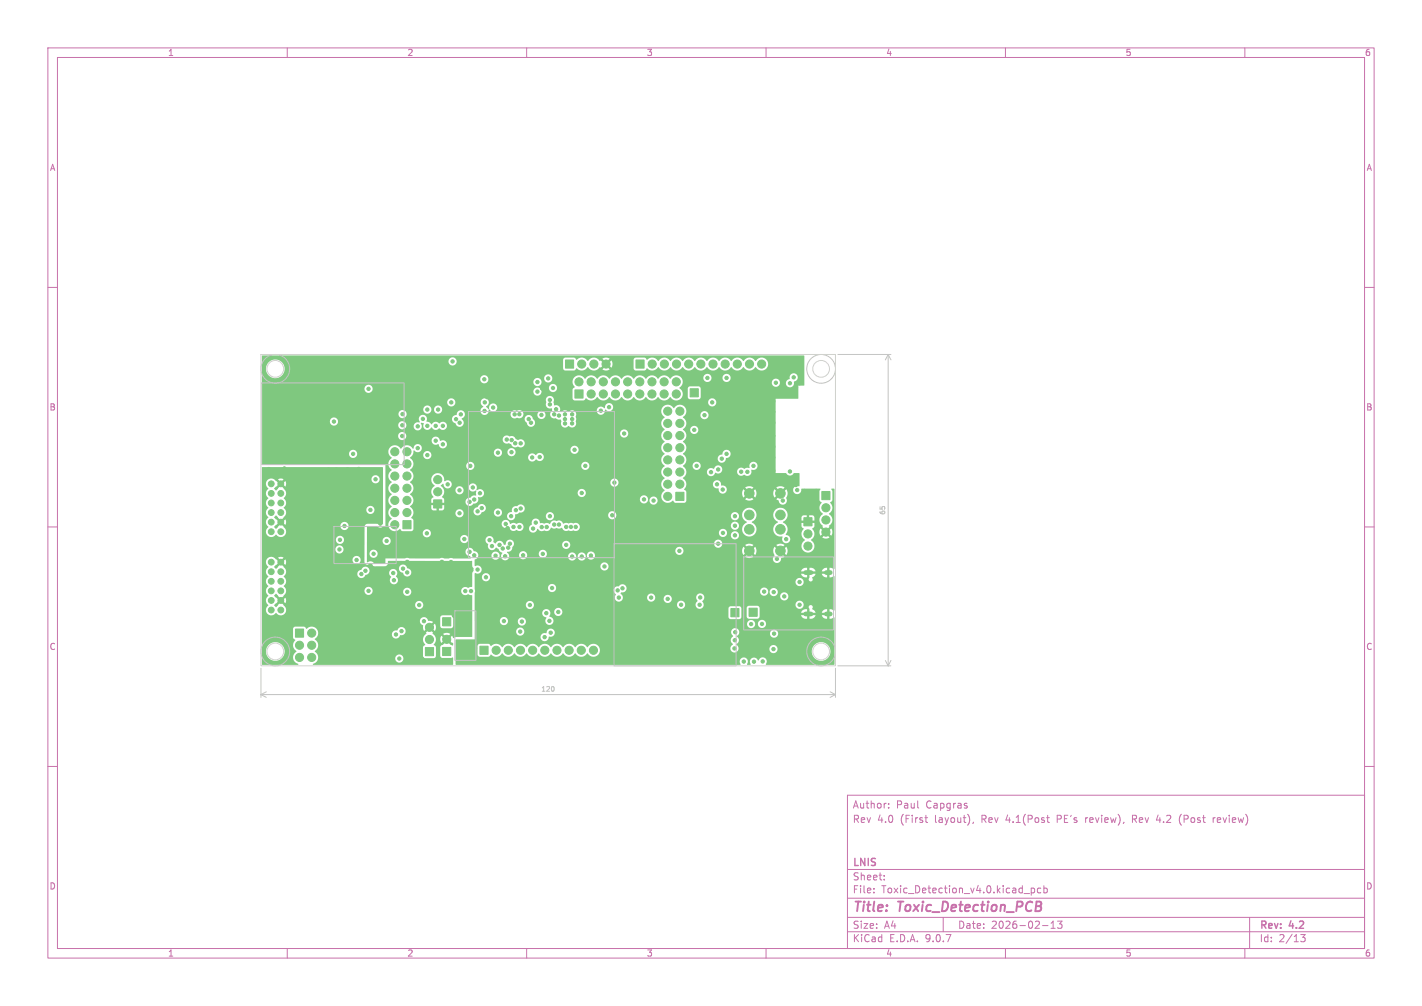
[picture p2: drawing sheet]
<svg xmlns="http://www.w3.org/2000/svg" width="297mm" height="210mm" viewBox="0 0 297 210" stroke-linecap="round" stroke-linejoin="round" font-family="sans-serif">
<defs><g id="words">
<g font-size="2.8" fill="#c872ab">
<text x="178" y="190.9">Title:</text>
<text x="187.7" y="190.9">Toxic_Detection_PCB</text>
</g>
<g font-size="2.1" fill="#c872ab">
<text x="178" y="172">Rev</text>
<text x="178" y="169">Author:</text>
<text x="183.2" y="172">4.0</text>
<text x="187.2" y="169">Paul</text>
<text x="188.1" y="172">(First</text>
<text x="193.4" y="169">Capgras</text>
<text x="195.4" y="172">layout),</text>
<text x="205.2" y="172">Rev</text>
<text x="210.5" y="172">4.1(Post</text>
<text x="221.3" y="172">PE's</text>
<text x="227.3" y="172">review),</text>
<text x="237.3" y="172">Rev</text>
<text x="242.5" y="172">4.2</text>
<text x="247.4" y="172">(Post</text>
<text x="254.6" y="172">review)</text>
<text x="178" y="184">Sheet:</text>
<text x="178" y="181.2">LNIS</text>
<text x="178" y="186.7">File:</text>
<text x="184.1" y="186.7">Toxic_Detection_v4.0.kicad_pcb</text>
<text x="178" y="196.9">KiCad</text>
<text x="178" y="194.1">Size:</text>
<text x="184.7" y="194.1">A4</text>
<text x="185.7" y="196.9">E.D.A.</text>
<text x="193.3" y="196.9">9.0.7</text>
<text x="200" y="194.1">Date:</text>
<text x="207" y="194.1">2026-02-13</text>
<text x="263" y="194.3">Rev:</text>
<text x="263" y="196.9">Id:</text>
<text x="267.1" y="196.9">2/13</text>
<text x="269.4" y="194.3">4.2</text>
</g>
<g font-size="1.8" fill="#c872ab">
<text x="35" y="11.9">1</text>
<text x="85" y="11.9">2</text>
<text x="135" y="11.9">3</text>
<text x="185" y="11.9">4</text>
<text x="235" y="11.9">5</text>
<text x="285" y="11.9">6</text>
<text x="10.3" y="35.9">A</text>
<text x="285.4" y="35.9">A</text>
<text x="10.3" y="85.9">B</text>
<text x="285.3" y="85.9">B</text>
<text x="10.3" y="135.9">C</text>
<text x="285.3" y="135.9">C</text>
<text x="10.3" y="185.9">D</text>
<text x="285.3" y="185.9">D</text>
<text x="35" y="199.9">1</text>
<text x="85" y="199.9">2</text>
<text x="135" y="199.9">3</text>
<text x="185" y="199.9">4</text>
<text x="235" y="199.9">5</text>
<text x="285" y="199.9">6</text>
</g>
<g font-size="1.4" fill="#c2c2c2">
<text x="185.1" y="107.6" transform="rotate(-90 185.1 107.6)">65</text>
<text x="112.9" y="144.6">120</text>
</g>
</g></defs>
<g fill="none" stroke="#c872ab" stroke-width=".21">
<path d="M10 10h277v190h-277zM12 12h273v186h-273zM60 10v2M110 10v2M160 10v2M210 10v2M260 10v2M10 60h2M285 60h2M10 110h2M285 110h2M10 160h2"/>
<path d="M177 166h108v32h-108zM185.6 168.6v.1M185.6 167.8v.1M193.2 170.7h.5M193.5 171.6l.2 .1M202 168.3v.3M203.3 171.6l-.1 .3M218.6 170.7h.6M218.9 171.6l.3 .1M226.7 170.7v1M226.8 170.8l-.1 .2M236.5 171h.6"/>
<path d="M237.1 170.2h-.6v1.5M241.9 170.1l-.4 1.1h1M246.7 170a1.72 1.72 0 0 0 0 2.3M253.4 170.7v1M253.8 170.7l-.4 .3M285 160h2M60 198v2M110 198v2M160 198v2M177 194.5h108M177 191.5h108M177 187.5h108"/>
<path d="M177 181.5h108M182.5 186.3v.1M182.5 185.5v.1M184.7 183.6v.1M184.7 182.8v.1M197 191.5v3M210 198v2M213.9 186.5h1.1M215.4 185.4v1.5M215.4 185.5l.4-.1 .3 .3-.1 .6h-.6M217.4 185.5l-.4-.1-.3 .3 .1 .6h.6M217.7 193.2h1.2"/>
<path d="M218 185.5l.5-.1 .2 .3-.1 .6h-.6M218 184.9v1.5M219.5 193.8h.9M219.5 192.7l.5-.4v1.5M220.9 192.3h.9l-.5 .6 .4 .1v.7l-.2 .1-.6-.1M260 198v2M261 191.5v6.5M271.7 195.1h.9l-.5 .6 .4 .1v.7l-.2 .1-.6-.1"/>
</g>
<g fill="#7fc87f" stroke="#7fc87f" stroke-width=".21">
<path d="M167.9 108.1h1.7v1.7h-1.7z"/>
<path d="M84.2 108.7h1.6v1.7h-1.6z"/>
<path d="M88.9 135.2h1.6v1.7h-1.6z"/>
<path d="M92.4 135.2h1.7v1.7h-1.7z"/>
<path d="M118.1 75.2h1.7v1.7h-1.7z"/>
<path d="M92.4 129h1.7v1.7h-1.7z"/>
<path d="M171.7 102.6h1.6v1.7h-1.6z"/>
<path d="M141.2 102.8h1.6v1.7h-1.6z"/>
<path d="M152.6 127.1h1.7v1.7h-1.7z"/>
<path d="M100.2 134.9h1.7v1.7h-1.7z"/>
<path d="M120.1 81.4h1.7v1.7h-1.7z"/>
<path d="M90.6 104.4h1.7v1.7h-1.7z"/>
<path d="M144.1 81.2h1.8v1.7h-1.8z"/>
<path d="M61.7 131.3h1.7v1.7h-1.7z"/>
<path d="M156.4 127h1.8v1.7h-1.8z"/>
<path d="M132.8 75.2h1.7v1.7h-1.7z"/>
<circle cx="168.8" cy="111.5" r=".85"/>
<circle cx="168.8" cy="114" r=".85"/>
<circle cx="82.5" cy="109.5" r=".85"/>
<circle cx="85" cy="107" r=".85"/>
<circle cx="82.5" cy="107" r=".85"/>
<circle cx="85" cy="104.5" r=".85"/>
<circle cx="82.5" cy="104.5" r=".85"/>
<circle cx="85" cy="101.9" r=".85"/>
<circle cx="82.5" cy="101.9" r=".85"/>
<circle cx="85" cy="99.4" r=".85"/>
<circle cx="82.5" cy="99.4" r=".85"/>
<circle cx="85" cy="96.8" r=".85"/>
<circle cx="82.5" cy="96.8" r=".85"/>
<circle cx="85" cy="94.3" r=".85"/>
<circle cx="82.5" cy="94.3" r=".85"/>
<circle cx="89.7" cy="133.5" r=".85"/>
<circle cx="89.7" cy="131" r=".85"/>
<circle cx="93.3" cy="133.5" r=".85"/>
<circle cx="121.5" cy="76" r=".85"/>
<circle cx="124" cy="76" r=".85"/>
<circle cx="126.6" cy="76" r=".85"/>
<circle cx="156.5" cy="103" r="1"/>
<circle cx="163" cy="103" r="1"/>
<circle cx="156.5" cy="107.5" r="1"/>
<circle cx="163" cy="107.5" r="1"/>
<circle cx="172.5" cy="106" r=".85"/>
<circle cx="172.5" cy="108.5" r=".85"/>
<circle cx="172.5" cy="111.1" r=".85"/>
<circle cx="139.5" cy="103.6" r=".85"/>
<circle cx="142" cy="101.1" r=".85"/>
<circle cx="139.5" cy="101.1" r=".85"/>
<circle cx="142" cy="98.5" r=".85"/>
<circle cx="139.5" cy="98.5" r=".85"/>
<circle cx="142" cy="96" r=".85"/>
<circle cx="139.5" cy="96" r=".85"/>
<circle cx="142" cy="93.5" r=".85"/>
<circle cx="139.5" cy="93.5" r=".85"/>
<circle cx="142" cy="90.9" r=".85"/>
<circle cx="139.5" cy="90.9" r=".85"/>
<circle cx="142" cy="88.4" r=".85"/>
<circle cx="139.5" cy="88.4" r=".85"/>
<circle cx="142" cy="85.8" r=".85"/>
<circle cx="139.5" cy="85.8" r=".85"/>
<circle cx="58.7" cy="117.3" r=".61"/>
<circle cx="58.7" cy="119.3" r=".61"/>
<circle cx="58.7" cy="121.3" r=".61"/>
<circle cx="58.7" cy="123.3" r=".61"/>
<circle cx="58.7" cy="125.3" r=".61"/>
<circle cx="58.7" cy="127.3" r=".61"/>
<circle cx="56.6" cy="117.3" r=".61"/>
<circle cx="56.6" cy="119.3" r=".61"/>
<circle cx="56.6" cy="121.3" r=".61"/>
<circle cx="56.6" cy="123.3" r=".61"/>
<circle cx="56.6" cy="125.3" r=".61"/>
<circle cx="56.6" cy="127.3" r=".61"/>
<circle cx="103.6" cy="135.7" r=".85"/>
<circle cx="106.2" cy="135.7" r=".85"/>
<circle cx="108.7" cy="135.7" r=".85"/>
<circle cx="111.3" cy="135.7" r=".85"/>
<circle cx="113.8" cy="135.7" r=".85"/>
<circle cx="116.3" cy="135.7" r=".85"/>
<circle cx="118.9" cy="135.7" r=".85"/>
<circle cx="121.4" cy="135.7" r=".85"/>
<circle cx="124" cy="135.7" r=".85"/>
<circle cx="120.9" cy="79.7" r=".85"/>
<circle cx="123.5" cy="82.2" r=".85"/>
<circle cx="123.5" cy="79.7" r=".85"/>
<circle cx="126" cy="82.2" r=".85"/>
<circle cx="126" cy="79.7" r=".85"/>
<circle cx="128.5" cy="82.2" r=".85"/>
<circle cx="128.5" cy="79.7" r=".85"/>
<circle cx="131.1" cy="82.2" r=".85"/>
<circle cx="131.1" cy="79.7" r=".85"/>
<circle cx="133.6" cy="82.2" r=".85"/>
<circle cx="133.6" cy="79.7" r=".85"/>
<circle cx="136.2" cy="82.2" r=".85"/>
<circle cx="136.2" cy="79.7" r=".85"/>
<circle cx="138.7" cy="82.2" r=".85"/>
<circle cx="138.7" cy="79.7" r=".85"/>
<circle cx="141.2" cy="82.2" r=".85"/>
<circle cx="141.2" cy="79.7" r=".85"/>
<circle cx="58.6" cy="101" r=".61"/>
<circle cx="58.6" cy="103" r=".61"/>
<circle cx="58.6" cy="105" r=".61"/>
<circle cx="58.7" cy="107" r=".61"/>
<circle cx="58.7" cy="109" r=".61"/>
<circle cx="58.7" cy="111" r=".61"/>
<circle cx="56.6" cy="101" r=".61"/>
<circle cx="56.6" cy="103" r=".61"/>
<circle cx="56.6" cy="105" r=".61"/>
<circle cx="56.6" cy="107" r=".61"/>
<circle cx="56.6" cy="109" r=".61"/>
<circle cx="56.6" cy="111" r=".61"/>
<circle cx="91.4" cy="102.7" r=".85"/>
<circle cx="91.4" cy="100.1" r=".85"/>
<circle cx="163" cy="115" r="1"/>
<circle cx="156.5" cy="115" r="1"/>
<circle cx="163" cy="110.5" r="1"/>
<circle cx="156.5" cy="110.5" r="1"/>
<circle cx="65.1" cy="132.2" r=".85"/>
<circle cx="62.6" cy="134.7" r=".85"/>
<circle cx="65.1" cy="134.7" r=".85"/>
<circle cx="62.6" cy="137.2" r=".85"/>
<circle cx="65.1" cy="137.2" r=".85"/>
<circle cx="136.2" cy="76" r=".85"/>
<circle cx="138.8" cy="76" r=".85"/>
<circle cx="141.3" cy="76" r=".85"/>
<circle cx="143.8" cy="76" r=".85"/>
<circle cx="146.4" cy="76" r=".85"/>
<circle cx="148.9" cy="76" r=".85"/>
<circle cx="151.5" cy="76" r=".85"/>
<circle cx="154" cy="76" r=".85"/>
<circle cx="156.5" cy="76" r=".85"/>
<circle cx="159.1" cy="76" r=".85"/>
<circle cx="77.8" cy="104.5" r=".35"/>
<circle cx="135.5" cy="116.8" r=".35"/>
<circle cx="125.5" cy="111.9" r=".35"/>
<circle cx="130.2" cy="113.9" r=".35"/>
<circle cx="70.9" cy="114.7" r=".35"/>
<circle cx="79.1" cy="125.9" r=".35"/>
<circle cx="82.1" cy="119.6" r=".35"/>
<circle cx="81.1" cy="122.2" r=".35"/>
<circle cx="98.4" cy="123.4" r=".35"/>
<circle cx="88.5" cy="129.7" r=".35"/>
<circle cx="84.7" cy="127.6" r=".35"/>
<circle cx="89.8" cy="127.9" r=".35"/>
<circle cx="83.4" cy="137.5" r=".35"/>
<circle cx="88.1" cy="137.5" r=".35"/>
<circle cx="108.4" cy="120.4" r=".35"/>
<circle cx="113.5" cy="120.5" r=".35"/>
<circle cx="113.4" cy="115.6" r=".35"/>
<circle cx="109.3" cy="115.9" r=".35"/>
<circle cx="105.4" cy="120.5" r=".35"/>
<circle cx="105.5" cy="116.1" r=".35"/>
<circle cx="101.7" cy="123.1" r=".35"/>
<circle cx="99.2" cy="135.3" r=".35"/>
<circle cx="97" cy="112.5" r=".35"/>
<circle cx="142.2" cy="126.2" r=".35"/>
<circle cx="146.1" cy="126.2" r=".35"/>
<circle cx="164.5" cy="75.3" r=".35"/>
<circle cx="160" cy="112" r=".35"/>
<circle cx="99.5" cy="79.7" r=".35"/>
<circle cx="167" cy="75.4" r=".35"/>
<circle cx="67.3" cy="83.5" r=".35"/>
<circle cx="101.4" cy="125.6" r=".35"/>
<circle cx="79.3" cy="94.8" r=".35"/>
<circle cx="109.8" cy="110.3" r=".35"/>
<circle cx="152" cy="133.3" r=".35"/>
<circle cx="162.5" cy="134.2" r=".35"/>
<circle cx="163.3" cy="122.5" r=".35"/>
<circle cx="161.5" cy="86" r=".35"/>
<circle cx="121.5" cy="131" r=".35"/>
<circle cx="145.5" cy="122.2" r=".35"/>
<circle cx="161.5" cy="95.5" r=".35"/>
<circle cx="118.2" cy="98.8" r=".35"/>
<circle cx="112.6" cy="113.2" r=".35"/>
<circle cx="170.5" cy="102.5" r=".35"/>
<circle cx="150.7" cy="137.5" r=".35"/>
<circle cx="122" cy="104.8" r=".35"/>
<circle cx="122.5" cy="101" r=".35"/>
<circle cx="110.6" cy="128.4" r=".35"/>
<circle cx="114.5" cy="104.8" r=".35"/>
<circle cx="148.6" cy="137.4" r=".35"/>
<circle cx="108.2" cy="113.6" r=".35"/>
<circle cx="106" cy="110.2" r=".35"/>
<circle cx="88.9" cy="75.5" r=".35"/>
<circle cx="145.2" cy="91.5" r=".35"/>
<circle cx="85.7" cy="81.3" r=".35"/>
<circle cx="146.2" cy="115.1" r=".35"/>
<circle cx="133.2" cy="92.5" r=".35"/>
<circle cx="167" cy="80" r=".35"/>
<circle cx="57" cy="88.7" r=".35"/>
<circle cx="105.7" cy="84" r=".35"/>
<circle cx="56.5" cy="93.5" r=".35"/>
<circle cx="137.5" cy="121.2" r=".35"/>
<circle cx="166.3" cy="101.2" r=".35"/>
<circle cx="166" cy="115" r=".35"/>
<circle cx="120.5" cy="113.8" r=".35"/>
<circle cx="104" cy="108.8" r=".35"/>
<circle cx="103.8" cy="104.8" r=".35"/>
<circle cx="131.4" cy="109.7" r=".35"/>
<circle cx="153.5" cy="88.3" r=".35"/>
<circle cx="109.3" cy="127.6" r=".35"/>
<circle cx="89" cy="108.8" r=".35"/>
<circle cx="163" cy="130" r=".35"/>
<circle cx="108.9" cy="83" r=".35"/>
<circle cx="127.2" cy="122" r=".35"/>
<circle cx="148" cy="102.5" r=".35"/>
<circle cx="138.5" cy="126" r=".35"/>
<circle cx="145.2" cy="94.3" r=".35"/>
<circle cx="102.2" cy="111.2" r=".35"/>
<circle cx="102.5" cy="132" r=".35"/>
<circle cx="83.7" cy="78.5" r=".35"/>
<circle cx="120.8" cy="92" r=".35"/>
<circle cx="128.5" cy="135.5" r=".35"/>
<circle cx="123.5" cy="120.7" r=".35"/>
<circle cx="92.8" cy="75.5" r=".35"/>
<circle cx="132.7" cy="94.3" r=".35"/>
<circle cx="63.5" cy="75.7" r=".35"/>
<circle cx="101.7" cy="82.9" r=".35"/>
<circle cx="168.3" cy="130.2" r=".35"/>
<circle cx="153.5" cy="97" r=".35"/>
<circle cx="142" cy="129.2" r=".35"/>
<circle cx="114.5" cy="98.8" r=".35"/>
<circle cx="122" cy="108" r=".35"/>
<circle cx="161.5" cy="83.7" r=".35"/>
<circle cx="156" cy="88" r=".35"/>
<circle cx="59.5" cy="96.2" r=".35"/>
<circle cx="160" cy="85" r=".35"/>
<circle cx="133.2" cy="121" r=".35"/>
<circle cx="160" cy="106" r=".35"/>
<circle cx="167.5" cy="136.8" r=".35"/>
<circle cx="173" cy="117.2" r=".35"/>
<circle cx="118.2" cy="96.3" r=".35"/>
<circle cx="134" cy="111.5" r=".35"/>
<circle cx="160.9" cy="89.5" r=".35"/>
<circle cx="83.7" cy="75.7" r=".35"/>
<circle cx="153.5" cy="85.3" r=".35"/>
<circle cx="153.5" cy="91.8" r=".35"/>
<circle cx="124.5" cy="122" r=".35"/>
<circle cx="110" cy="101.5" r=".35"/>
<circle cx="68.5" cy="96.3" r=".35"/>
<circle cx="131" cy="132.2" r=".35"/>
<circle cx="130" cy="76" r=".35"/>
<circle cx="65.3" cy="96.3" r=".35"/>
<circle cx="114.5" cy="101.5" r=".35"/>
<circle cx="115" cy="76.3" r=".35"/>
<circle cx="120.5" cy="114.8" r=".35"/>
<circle cx="168" cy="102.5" r=".35"/>
<circle cx="65.5" cy="88.5" r=".35"/>
<circle cx="171.3" cy="124.8" r=".35"/>
<circle cx="126.5" cy="131.1" r=".35"/>
<circle cx="165.7" cy="128.8" r=".35"/>
<circle cx="70" cy="82.7" r=".35"/>
<circle cx="110" cy="96.3" r=".35"/>
<circle cx="122.2" cy="93.9" r=".35"/>
<circle cx="102" cy="90.5" r=".35"/>
<circle cx="61" cy="88.5" r=".35"/>
<circle cx="171.3" cy="122" r=".35"/>
<circle cx="118.2" cy="104.8" r=".35"/>
<circle cx="110" cy="104.8" r=".35"/>
<circle cx="72.7" cy="96.3" r=".35"/>
<circle cx="161.5" cy="88.3" r=".35"/>
<circle cx="160" cy="102.8" r=".35"/>
<circle cx="85.1" cy="113.1" r=".35"/>
<circle cx="113.5" cy="88.5" r=".35"/>
<circle cx="165.5" cy="105" r=".35"/>
<circle cx="160" cy="97.3" r=".35"/>
<circle cx="113.8" cy="92" r=".35"/>
<circle cx="161.5" cy="98.3" r=".35"/>
<circle cx="156" cy="90.9" r=".35"/>
<circle cx="137.2" cy="134.1" r=".35"/>
<circle cx="159.9" cy="87.1" r=".35"/>
<circle cx="103.4" cy="120.5" r=".35"/>
<circle cx="156" cy="89.5" r=".35"/>
<circle cx="63.5" cy="78.5" r=".35"/>
<circle cx="134" cy="91" r=".35"/>
<circle cx="160" cy="109" r=".35"/>
<circle cx="161.5" cy="91" r=".35"/>
<circle cx="169.7" cy="132.2" r=".35"/>
<circle cx="144.8" cy="131.4" r=".35"/>
<circle cx="109.2" cy="124.8" r=".35"/>
<circle cx="93.8" cy="96.9" r=".35"/>
<circle cx="91.5" cy="75.5" r=".35"/>
<circle cx="121.4" cy="120.6" r=".35"/>
<circle cx="145.2" cy="102.5" r=".35"/>
<circle cx="167.6" cy="135" r=".35"/>
<circle cx="97.5" cy="77.5" r=".35"/>
<circle cx="173" cy="130.5" r=".35"/>
<circle cx="77.7" cy="82.3" r=".35"/>
<circle cx="138.5" cy="129.2" r=".35"/>
<circle cx="119" cy="131" r=".35"/>
<circle cx="161.9" cy="75.3" r=".35"/>
<circle cx="118.2" cy="101.5" r=".35"/>
<circle cx="77.3" cy="95" r=".35"/>
<circle cx="117.5" cy="118.4" r=".35"/>
<circle cx="57" cy="83.5" r=".35"/>
<circle cx="152.2" cy="116.5" r=".35"/>
<circle cx="111.2" cy="120.3" r=".35"/>
<circle cx="116.8" cy="82.8" r=".35"/>
<circle cx="152.5" cy="120.2" r=".35"/>
<circle cx="97.5" cy="81.7" r=".35"/>
<circle cx="132.5" cy="100.4" r=".35"/>
<circle cx="69.7" cy="85.7" r=".35"/>
<circle cx="145.9" cy="130.1" r=".35"/>
<circle cx="93.7" cy="109.1" r=".35"/>
<circle cx="123.2" cy="125.3" r=".35"/>
<circle cx="139.8" cy="111.5" r=".35"/>
<circle cx="144.8" cy="127.3" r=".35"/>
<circle cx="161.5" cy="93.3" r=".35"/>
<circle cx="94.7" cy="103.6" r=".35"/>
<circle cx="162.5" cy="136.6" r=".35"/>
<circle cx="119.4" cy="120.5" r=".35"/>
<circle cx="93.5" cy="106" r=".35"/>
<circle cx="164.5" cy="130" r=".35"/>
<circle cx="166.2" cy="80.8" r=".35"/>
<circle cx="142" cy="122.2" r=".35"/>
<circle cx="63.4" cy="93" r=".35"/>
<circle cx="89.2" cy="114" r=".35"/>
<circle cx="164.4" cy="134.2" r=".35"/>
<circle cx="111.6" cy="122.6" r=".35"/>
<circle cx="109.8" cy="75.3" r=".35"/>
<circle cx="88.2" cy="105.5" r=".35"/>
<circle cx="103.8" cy="101.5" r=".35"/>
<circle cx="165.7" cy="108.2" r=".35"/>
<circle cx="105.2" cy="132" r=".35"/>
<circle cx="160" cy="93.3" r=".35"/>
<circle cx="159.9" cy="91.9" r=".35"/>
<circle cx="111.2" cy="75.5" r=".35"/>
<circle cx="110" cy="98.8" r=".35"/>
<circle cx="139.7" cy="108.2" r=".35"/>
<circle cx="77.1" cy="84.1" r=".35"/>
<circle cx="114.5" cy="96.3" r=".35"/>
<circle cx="134" cy="108.2" r=".35"/>
<circle cx="103.8" cy="96.8" r=".35"/>
<circle cx="103.8" cy="98.5" r=".35"/>
<circle cx="61" cy="83.5" r=".35"/>
<circle cx="96" cy="90" r=".35"/>
<circle cx="135.9" cy="130.1" r=".35"/>
<circle cx="118.5" cy="92" r=".35"/>
<circle cx="122.9" cy="127.6" r=".35"/>
<circle cx="143.9" cy="111.2" r=".35"/>
<circle cx="104.5" cy="76.1" r=".35"/>
<circle cx="110.2" cy="92.3" r=".35"/>
<circle cx="80.7" cy="82.3" r=".35"/>
<circle cx="135.9" cy="128.1" r=".35"/>
<circle cx="113.2" cy="81.1" r=".35"/>
<circle cx="134.2" cy="135.2" r=".35"/>
<circle cx="85.7" cy="78.3" r=".35"/>
<circle cx="124.2" cy="114.8" r=".35"/>
<circle cx="131.5" cy="119.2" r=".35"/>
<circle cx="97.8" cy="91" r=".35"/>
<circle cx="80.7" cy="112.9" r=".35"/>
<circle cx="96" cy="102.4" r=".35"/>
<circle cx="164.2" cy="112.5" r=".35"/>
<circle cx="153.5" cy="133.6" r=".35"/>
<circle cx="78" cy="115.6" r=".35"/>
<circle cx="161.7" cy="132.3" r=".35"/>
<circle cx="129.2" cy="124.8" r=".35"/>
<circle cx="157.5" cy="138.1" r=".35"/>
<circle cx="103" cy="85.1" r=".35"/>
<circle cx="69.7" cy="88" r=".35"/>
<circle cx="141.9" cy="115" r=".35"/>
<circle cx="165.8" cy="78.8" r=".35"/>
<circle cx="159.2" cy="130.2" r=".35"/>
<circle cx="127.9" cy="107.6" r=".35"/>
<circle cx="105.2" cy="129.6" r=".35"/>
<circle cx="123.4" cy="116" r=".35"/>
<circle cx="77" cy="81.2" r=".35"/>
<circle cx="89.1" cy="111.3" r=".35"/>
<circle cx="73.7" cy="94.8" r=".35"/>
<circle cx="159.3" cy="138.1" r=".35"/>
<circle cx="121.5" cy="116.2" r=".35"/>
<circle cx="101.1" cy="79.2" r=".35"/>
<circle cx="84" cy="91" r=".35"/>
<circle cx="155.3" cy="138.1" r=".35"/>
<circle cx="153.4" cy="135.4" r=".35"/>
<circle cx="136" cy="124.8" r=".35"/>
<circle cx="84" cy="88.8" r=".35"/>
<circle cx="153.6" cy="132" r=".35"/>
<circle cx="110.7" cy="126.3" r=".35"/>
<circle cx="156.9" cy="130.3" r=".35"/>
<circle cx="113.1" cy="86.6" r=".35"/>
<circle cx="119.5" cy="116.2" r=".35"/>
<circle cx="165" cy="80" r=".35"/>
<circle cx="84.1" cy="86.4" r=".35"/>
<circle cx="109" cy="129.8" r=".35"/>
<circle cx="116.2" cy="85.4" r=".35"/>
<circle cx="161.6" cy="135.5" r=".35"/>
<circle cx="88.3" cy="87.4" r=".35"/>
<circle cx="98.2" cy="97.3" r=".35"/>
<circle cx="128.3" cy="100.8" r=".35"/>
<circle cx="94.5" cy="75.4" r=".35"/>
<circle cx="103.5" cy="116" r=".35"/>
<circle cx="130.4" cy="90.5" r=".35"/>
<circle cx="139.5" cy="125" r=".35"/>
<circle cx="146.2" cy="124.7" r=".35"/>
<circle cx="162" cy="79.9" r=".35"/>
<circle cx="68.5" cy="120.9" r=".35"/>
<circle cx="75.6" cy="102.7" r=".35"/>
<circle cx="74.9" cy="97.9" r=".35"/>
<circle cx="74.8" cy="123.2" r=".35"/>
<circle cx="68.6" cy="115" r=".35"/>
<circle cx="68.7" cy="127.3" r=".35"/>
<circle cx="68.7" cy="118.8" r=".35"/>
<circle cx="63.9" cy="113" r=".35"/>
<circle cx="74.6" cy="121.5" r=".35"/>
<circle cx="76.3" cy="131.3" r=".35"/>
<circle cx="78.2" cy="135.4" r=".35"/>
<circle cx="77.2" cy="120.6" r=".35"/>
<circle cx="81.6" cy="137.6" r=".35"/>
<circle cx="66.6" cy="104.3" r=".35"/>
<circle cx="92.3" cy="117.3" r=".35"/>
<circle cx="68.7" cy="125" r=".35"/>
<circle cx="75" cy="109.2" r=".35"/>
<circle cx="66.6" cy="108.5" r=".35"/>
<circle cx="78.4" cy="129.8" r=".35"/>
<circle cx="71" cy="111.1" r=".35"/>
<circle cx="77.4" cy="118" r=".35"/>
<circle cx="68.5" cy="102.4" r=".35"/>
<circle cx="71.7" cy="115.8" r=".35"/>
<circle cx="70.3" cy="98" r=".35"/>
<circle cx="72.6" cy="98" r=".35"/>
<circle cx="79.4" cy="109.3" r=".35"/>
<circle cx="81.9" cy="128.9" r=".35"/>
<circle cx="68.6" cy="123.1" r=".35"/>
<circle cx="68.6" cy="105.9" r=".35"/>
<circle cx="59.4" cy="97.8" r=".35"/>
<circle cx="56.1" cy="97.9" r=".35"/>
<circle cx="68.7" cy="116.8" r=".35"/>
<circle cx="78.3" cy="133.7" r=".35"/>
<circle cx="92.6" cy="122.9" r=".35"/>
<circle cx="56.5" cy="113.8" r=".35"/>
<circle cx="98.1" cy="121.5" r=".35"/>
<circle cx="85.1" cy="121.3" r=".35"/>
<circle cx="70.2" cy="101" r=".35"/>
<circle cx="68.6" cy="98" r=".35"/>
<circle cx="76.1" cy="100.1" r=".35"/>
<circle cx="78.4" cy="137.3" r=".35"/>
<circle cx="59.5" cy="113" r=".35"/>
<circle cx="76" cy="98.5" r=".35"/>
<circle cx="94.2" cy="117.3" r=".35"/>
<circle cx="76.3" cy="127.1" r=".35"/>
<circle cx="85.1" cy="117.3" r=".35"/>
<circle cx="94.4" cy="126.5" r=".35"/>
<circle cx="66.6" cy="110.6" r=".35"/>
<circle cx="68.6" cy="100.1" r=".35"/>
<circle cx="94.8" cy="128.5" r=".35"/>
<circle cx="111.3" cy="110.3" r=".35"/>
<circle cx="111.1" cy="95.5" r=".35"/>
<circle cx="105.8" cy="91.8" r=".35"/>
<circle cx="105.6" cy="109.4" r=".35"/>
<circle cx="106.9" cy="91.9" r=".35"/>
<circle cx="106.8" cy="94.4" r=".35"/>
<circle cx="106.8" cy="107.8" r=".35"/>
<circle cx="126.2" cy="118.2" r=".35"/>
<circle cx="78.4" cy="100.1" r=".35"/>
<circle cx="77.4" cy="106.5" r=".35"/>
<circle cx="74.5" cy="116.9" r=".35"/>
<circle cx="71.9" cy="109.8" r=".35"/>
<circle cx="77" cy="123.4" r=".35"/>
<circle cx="85.1" cy="119.5" r=".35"/>
<circle cx="85.1" cy="123.5" r=".35"/>
<circle cx="162.3" cy="116.7" r=".35"/>
<circle cx="166.5" cy="102.3" r=".35"/>
<circle cx="107.8" cy="106.5" r=".35"/>
<circle cx="161.6" cy="123.6" r=".35"/>
<circle cx="129" cy="123.2" r=".35"/>
<circle cx="107.6" cy="92.5" r=".35"/>
<circle cx="163.8" cy="124.5" r=".35"/>
<circle cx="167" cy="126.2" r=".35"/>
<circle cx="167" cy="121.5" r=".35"/>
<circle cx="108.8" cy="92.5" r=".35"/>
<circle cx="159.6" cy="123.5" r=".35"/>
<circle cx="130" cy="122.8" r=".35"/>
<circle cx="108.8" cy="106.2" r=".35"/>
<circle cx="102.2" cy="112.8" r=".35"/>
<circle cx="104" cy="94.5" r=".35"/>
<circle cx="151" cy="111.2" r=".35"/>
<circle cx="150.9" cy="102.2" r=".35"/>
<circle cx="154.8" cy="98.5" r=".35"/>
<circle cx="153.5" cy="111.8" r=".35"/>
<circle cx="148.7" cy="84" r=".35"/>
<circle cx="107.5" cy="86.5" r=".35"/>
<circle cx="96.2" cy="86.5" r=".35"/>
<circle cx="134.5" cy="104.2" r=".35"/>
<circle cx="148.5" cy="98.6" r=".35"/>
<circle cx="150.7" cy="95.8" r=".35"/>
<circle cx="147.7" cy="78.9" r=".35"/>
<circle cx="153.5" cy="109.8" r=".35"/>
<circle cx="156.1" cy="98.5" r=".35"/>
<circle cx="150" cy="98" r=".35"/>
<circle cx="136.5" cy="104.5" r=".35"/>
<circle cx="94.2" cy="84" r=".35"/>
<circle cx="101.2" cy="84" r=".35"/>
<circle cx="147.1" cy="86.7" r=".35"/>
<circle cx="120" cy="93.9" r=".35"/>
<circle cx="151.7" cy="94.8" r=".35"/>
<circle cx="151.7" cy="78.9" r=".35"/>
<circle cx="157.4" cy="97.3" r=".35"/>
<circle cx="153.5" cy="107.8" r=".35"/>
<circle cx="165" cy="98.4" r=".35"/>
<circle cx="163.5" cy="104.5" r=".35"/>
<circle cx="122.2" cy="97.3" r=".35"/>
<circle cx="145.5" cy="97.3" r=".35"/>
<circle cx="149.7" cy="101.1" r=".35"/>
<circle cx="150" cy="113.5" r=".35"/>
<circle cx="145" cy="89.8" r=".35"/>
<circle cx="121.5" cy="102.9" r=".35"/>
<circle cx="120.2" cy="110" r=".35"/>
<circle cx="107.2" cy="110" r=".35"/>
<circle cx="108.6" cy="131.9" r=".35"/>
<circle cx="87.2" cy="93.6" r=".35"/>
<circle cx="87.2" cy="89" r=".35"/>
<circle cx="92.5" cy="88.9" r=".35"/>
<circle cx="92.5" cy="92.8" r=".35"/>
<circle cx="108.5" cy="86.5" r=".35"/>
<circle cx="111.9" cy="109.1" r=".35"/>
<circle cx="102.8" cy="114" r=".35"/>
<circle cx="97.2" cy="123.4" r=".35"/>
<circle cx="96" cy="107.1" r=".35"/>
<circle cx="112.2" cy="81.7" r=".35"/>
<circle cx="115.8" cy="86.5" r=".35"/>
<circle cx="127.2" cy="85" r=".35"/>
<circle cx="115" cy="132.1" r=".35"/>
<circle cx="115.8" cy="109.5" r=".35"/>
<circle cx="115.3" cy="122.8" r=".35"/>
<circle cx="114.9" cy="107.8" r=".35"/>
<circle cx="114.8" cy="129.6" r=".35"/>
<circle cx="114.2" cy="110" r=".35"/>
<circle cx="106.1" cy="114.3" r=".35"/>
<circle cx="89.2" cy="95" r=".35"/>
<circle cx="89.2" cy="88.9" r=".35"/>
<circle cx="110.9" cy="88.3" r=".35"/>
<circle cx="96" cy="88.3" r=".35"/>
<circle cx="104.3" cy="113.8" r=".35"/>
<circle cx="113.8" cy="133" r=".35"/>
<circle cx="112.7" cy="95.4" r=".35"/>
<circle cx="98.8" cy="101.8" r=".35"/>
<circle cx="118" cy="87.5" r=".35"/>
<circle cx="119.5" cy="87.5" r=".35"/>
<circle cx="95.2" cy="87.5" r=".35"/>
<circle cx="110.4" cy="87.5" r=".35"/>
<circle cx="115.5" cy="81" r=".35"/>
<circle cx="100.6" cy="106.1" r=".35"/>
<circle cx="113.1" cy="110" r=".35"/>
<circle cx="114.1" cy="128" r=".35"/>
<circle cx="114.8" cy="84.4" r=".35"/>
<circle cx="101.5" cy="120.5" r=".35"/>
<circle cx="104" cy="107" r=".35"/>
<circle cx="105" cy="114.5" r=".35"/>
<circle cx="108.5" cy="110" r=".35"/>
<circle cx="119.2" cy="110" r=".35"/>
<circle cx="99.8" cy="106.7" r=".35"/>
<circle cx="99.8" cy="118.9" r=".35"/>
<circle cx="112.2" cy="79.7" r=".35"/>
<circle cx="118.2" cy="110" r=".35"/>
<circle cx="106.5" cy="113.5" r=".35"/>
<circle cx="119.5" cy="86.5" r=".35"/>
<circle cx="118" cy="86.5" r=".35"/>
<circle cx="100.2" cy="103" r=".35"/>
<circle cx="89.2" cy="85.5" r=".35"/>
<circle cx="118" cy="88.4" r=".35"/>
<circle cx="119.5" cy="88.4" r=".35"/>
<circle cx="118.2" cy="113.8" r=".35"/>
<circle cx="114.5" cy="79" r=".35"/>
<circle cx="116.8" cy="86.7" r=".35"/>
<circle cx="125.5" cy="85.7" r=".35"/>
<circle cx="98.1" cy="115.2" r=".35"/>
<circle cx="98.1" cy="104.8" r=".35"/>
<circle cx="114.8" cy="83.5" r=".35"/>
<circle cx="91" cy="88.9" r=".35"/>
<circle cx="91" cy="92" r=".35"/>
<circle cx="99.1" cy="115.9" r=".35"/>
<circle cx="99.1" cy="104.3" r=".35"/>
<circle cx="116.8" cy="109.5" r=".35"/>
<circle cx="116.6" cy="127.8" r=".35"/>
<circle cx="101.2" cy="85.8" r=".35"/>
<circle cx="91.5" cy="85.5" r=".35"/>
<circle cx="93.5" cy="101.1" r=".35"/>
<circle cx="76.3" cy="119.2" r=".35"/>
<circle cx="83.9" cy="131.8" r=".35"/>
<circle cx="71" cy="112.7" r=".35"/>
<circle cx="75.5" cy="119.8" r=".35"/>
<circle cx="82.7" cy="132.5" r=".35"/>
<circle cx="84.2" cy="118.7" r=".35"/>
<circle cx="82.3" cy="121.1" r=".35"/>
<circle cx="87.5" cy="126.3" r=".35"/>
</g>
<path d="M168.3 119.5h1.1M172.6 119.5h.8M168.3 128.2h1.1M172.6 128.2h.8" fill="none" stroke="#7fc87f" stroke-width="1"/>
<g fill="#7fc87f">
<path d="M57.6 126l.7-.6 .3 .3-.7 .8a.32 .32 0 0 1-.5 .1 .32 .32 0 0 1 .1-.5z"/>
<path d="M57.3 124.3l.4-.3 .9 1-.3 .3-1-.8z"/>
<path d="M57.6 118l.7-.6 .3 .3-.7 .8a.32 .32 0 0 1-.5 .1 .32 .32 0 0 1 .1-.5z"/>
<path d="M57.6 109.6l.7-.6 .3 .4-.7 .8a.32 .32 0 0 1-.5 0 .32 .32 0 0 1 .1-.5z"/>
<path d="M57.3 107.9l.4-.3 .9 1-.3 .4-1-.9z"/>
<path d="M57.6 101.6l.7-.6 .3 .4-.7 .8a.32 .32 0 0 1-.5 0 .32 .32 0 0 1 .1-.5z"/>
<path d="M54.7 97.6l25.2-.1 .1 11.8-.5 .3-.8-.3-2 .1-.5 .2-.1 7.7a.67 .67 0 0 0 .5 .6 .67 .67 0 0 0 .6-.2h.4l.5 .5h2.3l.5-.3 .2-.8h3.5l.4-.1 .5 .1h6.3l.5-.1 .5 .1 1.4-.1 .5 .1h3.8l.2 1.1a.92 .92 0 0 1-.1 1.4v2.8a2.32 2.32 0 0 1-1.7 .2 .89 .89 0 0 0-.4 1.3 .89 .89 0 0 0 1.3 .2l.8 .2v8.6l-3.3 .1-.6 .2-.3-.5-.6 .6-.4-.3 .6-.7a1.34 1.34 0 0 0-1.5 0l.7 .7-.4 .3-.7-.5a1.34 1.34 0 0 0 .1 1.4l.6-.6 .4 .3-1.2 1.1v2.1l.4 .3 2.2-.2v1.6h-29.2v-.2l.2-.1a1.35 1.35 0 0 0 .8-1.1h16.1v.2a.85 .85 0 0 0 1.4 .6 .85 .85 0 0 0 0-1.5 .85 .85 0 0 0-1.4 .7l-16-.1a1.7 1.7 0 0 0-.8-1.3 1.48 1.48 0 0 0 0-2.6l.6-.5 .1-.5h15.4v.1a.9 .9 0 0 0 .9 .8 .9 .9 0 0 0 .9-.7 .88 .88 0 0 0 1.1-.7 .88 .88 0 0 0-.7-1 .88 .88 0 0 0-1.1 .7 .87 .87 0 0 0-1.1 .8l-15.3-.1a1.42 1.42 0 0 0-.9-1.4 1.42 1.42 0 0 0-1.6 .4l-.5-.5h-1.8l-.3 .2-.2 .3v1.8l.5 .5a1.49 1.49 0 0 0 .2 2.4 1.47 1.47 0 0 0-.7 1.5 1.47 1.47 0 0 0 1.1 1.2l-.1 .1h-7.4l-.1-2.9h.8v.2a1.95 1.95 0 0 0 3 1.6 1.95 1.95 0 0 0 0-3.4 1.95 1.95 0 0 0-3 1.6h-.8v-6.3h33l.2 .6 .5 .4v.7l.2 .4 .6-.6 .4 .3-.7 .7 .1 .2a1.47 1.47 0 0 0-.2 2.3l-.4 .5v2l.3 .3h1.9l.4-.4 .1-1.9-.5-.5a1.49 1.49 0 0 0-.3-2.4l.2-.1-.7-.7 .4-.3 .7 .6a1.34 1.34 0 0 0-.1-1.5l-.6 .6-.4-.3 .7-.7-1-.2-.6-.7h3v1.8l.2 .3 .3 .2h1.8l.4-.4v-2.1l-.3-.2-1.9-.1-.3 .2-.2 .3h-3.1a.85 .85 0 0 0-1.1 .7h-33v-12.3h.8l.1 .5 .4 .5a1.31 1.31 0 0 0 .1 2.1 1.23 1.23 0 0 0 0 2 1.23 1.23 0 0 0 0 2 1.23 1.23 0 0 0 0 2 1.16 1.16 0 0 0-.2 1.8 1.16 1.16 0 0 0 1.8-.3 1.17 1.17 0 0 0 1.8 .2 1.17 1.17 0 0 0-.3-1.8l27.5-.1a.85 .85 0 0 0 1.2 .9 .85 .85 0 0 0 .2-1.4 .85 .85 0 0 0-1.4 .4v.1h-27.5l-.5-.5 .3-.3 .6 .5a1.11 1.11 0 0 0 0-1.1l-.6 .5-.3-.3 .9-1.1 .2-.6h16.3v.1a.85 .85 0 0 0 .9 .8 .85 .85 0 0 0 .8-.7h6.4v.1a.85 .85 0 0 0 1.3 .7 .85 .85 0 0 0 0-1.5 .85 .85 0 0 0-1.3 .7l-6.4-.1a.85 .85 0 0 0-.7-.9 .85 .85 0 0 0-1 .8h-16.3l-.2-.5-.3-.4a1.31 1.31 0 0 0-.1-2.1l.5-.6h14.9a.91 .91 0 0 0 .8 1 .91 .91 0 0 0 1-.7l.7-.5h4.2l.1 .5 .3 .4a.9 .9 0 0 0-.1 1.3 .9 .9 0 0 0 1.4-.1 .9 .9 0 0 0-.3-1.3 .86 .86 0 0 0-.2-1.4 .86 .86 0 0 0-1.2 .6h-4.2l.1-.4-.2-.5h6.3v.2a1.16 1.16 0 0 0 .9 .9 .85 .85 0 0 0 .9 .6 .85 .85 0 0 0 .8-.8 .85 .85 0 0 0-.8-.9 .93 .93 0 0 0-.9-.7 .93 .93 0 0 0-.9 .7h-6.3a.98 .98 0 0 0-1.6 .4l-.6 .3-.2 .4h-14.9v-.8l-1-1.2 .3-.3 .6 .5 .2-.5-.2-.6h14a.85 .85 0 0 0 1.2 .9 .85 .85 0 0 0 .3-1.4 .85 .85 0 0 0-1.4 .4l-.1 .1h-14l-.6 .5-.3-.3 .5-.6a1.11 1.11 0 0 0-1.1 0l.5 .6-.3 .3-.7-.6a1.12 1.12 0 0 0-1.2-.4 1.12 1.12 0 0 0-.9 1h-.8v-2.7h15.3v.2a.85 .85 0 0 0 1.4 .6 .85 .85 0 0 0 0-1.4 .85 .85 0 0 0-1.4 .6h-15.3v-2h15.4v.2a.85 .85 0 0 0 1.4 .6 .85 .85 0 0 0 0-1.4 .85 .85 0 0 0-1.4 .6h-15.4v-11.7h.8l.1 .5 .4 .6a1.31 1.31 0 0 0 .1 2 1.23 1.23 0 0 0 0 2 1.23 1.23 0 0 0 0 2 1.23 1.23 0 0 0 0 2 1.16 1.16 0 0 0-.2 1.8 1.16 1.16 0 0 0 1.8-.2 1.17 1.17 0 0 0 1.8 .1 1.17 1.17 0 0 0-.3-1.8l-.2-.2h12.1a.85 .85 0 0 0 1.2 .9 .85 .85 0 0 0 .2-1.4 .85 .85 0 0 0-1.4 .4v.1h-12.1l-.3-.3 .3-.4 .6 .6a1.11 1.11 0 0 0 0-1.2l-.6 .6-.3-.4 1-1.2 .1-.5-.2-.5h16.9a.85 .85 0 0 0 1.2 .8 .85 .85 0 0 0 .2-1.4 .85 .85 0 0 0-1.4 .4v.2h-16.9l-.3-.4a1.31 1.31 0 0 0-.1-2 1.26 1.26 0 0 0 0-2.1l-.5-.5 .3-.4 .6 .6a1.11 1.11 0 0 0 0-1.2l-.6 .6-.3-.4 .5-.5-.1-.1h18.5v.1a.85 .85 0 0 0 1.3 .7 .85 .85 0 0 0 0-1.5 .85 .85 0 0 0-1.3 .7l-19-.1-.5 .2 .5 .5-.3 .4-.7-.6a1.12 1.12 0 0 0-1.2-.5 1.12 1.12 0 0 0-.9 1h-.8z"/>
<path d="M93.4 133.9l.4-.3 .6 .6h.2v.5l-.5-.1z"/>
<path d="M54.7 74.3l113.2-.1 .1 .1v6.1l-.1 .1h-1.1l-.1 2.7-4.7 .1v15.5h2.1a.98 .98 0 0 0 1.8 0h1.1v2.7a.9 .9 0 0 0-1.3 .5 .9 .9 0 0 0 .7 1.2 .96 .96 0 0 0 1-1.2h3.9l-.2 .6v1.8l.5 .5a1.49 1.49 0 0 0 .3 2.4 1.48 1.48 0 0 0 0 2.5l-.2 .2 .7 .6-.4 .4-.7-.6a1.34 1.34 0 0 0 .1 1.4l.6-.6 .4 .4-.6 .6a1.34 1.34 0 0 0 1.5 0l-.7-.6 .4-.4 .7 .6a1.34 1.34 0 0 0-.1-1.5l-.6 .7-.4-.4 .7-.6-.2-.1a1.6 1.6 0 0 0 .3-2.4l-.3-.2a1.6 1.6 0 0 0 .3-2.3l.5-.6v-1.8l-.3-.5 .6-.1 .1 .1v16.6l-.1 .1-.9-.3v.7h-.5v-.7l-.5 .1-.5 .3-.2 .4h.8l-.1 .2 .1 .3h-.8a1.01 1.01 0 0 0 1.2 .7v-.7h.5v.7h.4l.4-.3 .2 .1v7.1l-.1 .1-.9-.3v.7h-.5v-.7h-.5l-.5 .3-.2 .4h.8l-.1 .2 .1 .3h-.8a1.01 1.01 0 0 0 1.2 .8v-.7h.5v.7l.4-.1 .4-.2 .2 .1-.1 9.8-14.2-.1a.92 .92 0 0 0-.3-1.4 .92 .92 0 0 0-1.3 .6 .92 .92 0 0 0-1.3-.5 .92 .92 0 0 0-.3 1.3l-.7 .1-.1-.1a.89 .89 0 0 0-.1-1.3 .89 .89 0 0 0-1.2 .1 .89 .89 0 0 0 0 1.2h-59.5l-.1-3.8h4.6v1.8l.3 .3 2 .1 .5-.5a1.49 1.49 0 0 0 2.4-.2 1.48 1.48 0 0 0 2.5 0 1.48 1.48 0 0 0 2.6 0 1.48 1.48 0 0 0 2.5 0 1.48 1.48 0 0 0 2.6 0 1.48 1.48 0 0 0 2.5 0 1.48 1.48 0 0 0 2.5 0 1.48 1.48 0 0 0 2.6 0 1.39 1.39 0 0 0 1.8 .6 1.39 1.39 0 0 0 .7-1.7h27.3v.1a.85 .85 0 0 0 .9 .8 .85 .85 0 0 0 .9-.8h6.4v.2a.85 .85 0 0 0 .7 .7 .85 .85 0 0 0 .9-.4h7.2v.2a1.95 1.95 0 0 0 3 1.6 1.95 1.95 0 0 0 0-3.4 1.95 1.95 0 0 0-3 1.6h-7.2l.1-.2a.85 .85 0 0 0-.7-1 .85 .85 0 0 0-1 .7h-6.4l-.1-.4-.4-.5a.97 .97 0 0 0 .1-1.7l.5-.6h6.4a.85 .85 0 0 0 1.2 .9 .85 .85 0 0 0 .3-1.4 .85 .85 0 0 0-1.4 .3l-.1 .2h-6.4a.88 .88 0 0 0-.6-1 .88 .88 0 0 0-1.1 .5 .88 .88 0 0 0 .4 1.1 .98 .98 0 0 0 0 1.7l-.4 .3-.2 .5-27.3-.1a1.42 1.42 0 0 0-2.5-.1 1.48 1.48 0 0 0-2.6 0 1.48 1.48 0 0 0-2.5 0 1.48 1.48 0 0 0-2.5 0 1.48 1.48 0 0 0-2.6 0 1.48 1.48 0 0 0-2.5 0 1.48 1.48 0 0 0-2.6 0 1.48 1.48 0 0 0-2.5 0 1.52 1.52 0 0 0-2.4-.2l-.5-.5h-1.9l-.4 .5h-4.6v-1.3l.2-.1h3.8v-.6h13.8a.89 .89 0 0 0 .9 1 .89 .89 0 0 0 .9-1 .86 .86 0 0 0 1.1-.4 .86 .86 0 0 0-.3-1.1 .86 .86 0 0 0-1.1 .1l-.3 .6-.1 .1a.85 .85 0 0 0-1.1 .7h-13.8v-1.1h8.7v.1a.85 .85 0 0 0 1.3 .7 .85 .85 0 0 0 0-1.5 .85 .85 0 0 0-1.3 .7h-8.7v-2.2h5.3v.1a.85 .85 0 0 0 .9 .8 .85 .85 0 0 0 .8-.8h2v.1a.85 .85 0 0 0 1.4 .7 .85 .85 0 0 0 0-1.5 .85 .85 0 0 0-1.4 .7l-2-.1a.85 .85 0 0 0-.8-.8 .85 .85 0 0 0-.9 .8h-5.3v-1.7h14.1l.2 .6 .7 .4a.89 .89 0 0 0 0 1.3 .89 .89 0 0 0 1.3 0h40.6v.2a.85 .85 0 0 0 1 .7 .85 .85 0 0 0 .7-.9h.6v.1a.85 .85 0 0 0 1.3 .7 .85 .85 0 0 0 0-1.5 .85 .85 0 0 0-1.3 .7l-.6-.1a.85 .85 0 0 0-.9-.7 .85 .85 0 0 0-.8 .8h-40.6a.94 .94 0 0 0-.7-1.5l.3-.6-.1-.4h.9a.85 .85 0 0 0 1.1 .8 .85 .85 0 0 0 .3-1.4 .85 .85 0 0 0-1.4 .4v.2h-.9a.85 .85 0 0 0-.9-.5 .85 .85 0 0 0-.8 .7h-14.1v-1.7h10.7v.2a.85 .85 0 0 0 1 .7 .85 .85 0 0 0 .7-.9h29.9v.1a.85 .85 0 0 0 .9 .8 .85 .85 0 0 0 .8-.9h2.2l.2 .6 .5 .3 6.1-.1 .1 1.9 .4 .4h1.8l.3-.2 .2-.3-.1-1.9h1.1l.1 1.9 .3 .4 2.1-.1 .2-.3 .1-.9h9.4l-.1 .2 .1 .3h-.8a1.05 1.05 0 0 0 1.3 .8v-.7h.5v.7l.7-.1 .5-.5v-.2h-.8l.2-.2-.2-.3h.8l-.1-.4-.6-.4a.45 .45 0 0 0 0-.7 .45 .45 0 0 0-.6 .1 .45 .45 0 0 0 .1 .6v.8h-.5v-.7h-.4l-.6 .2-.3 .5h-8.6l-.1-1-.4-.4h-1.9l-.4 .4h-1.1l-.3-.3-1.9-.1-.3 .2-.2 .3h-5.6l.4-.3 .1-.5h19.1a.85 .85 0 0 0 1.2 .8 .85 .85 0 0 0 .3-1.4 .85 .85 0 0 0-1.4 .4l-.1 .2h-19.1l-.1-.4a.3 .3 0 0 1-.2-.3 .3 .3 0 0 1 .2-.2 .88 .88 0 0 0-.2-1.3 .88 .88 0 0 0-1.2 .3 .88 .88 0 0 0 .2 1.2l-.4 .7h-2.2a.85 .85 0 0 0-.9-.8 .85 .85 0 0 0-.8 .8h-29.9v-.1a.85 .85 0 0 0-.9-.7 .85 .85 0 0 0-.8 .8h-10.7v-3.5h15.4a.85 .85 0 0 0 .5 .9 .85 .85 0 0 0 1-.4h12.1l.4 .7a.34 .34 0 0 1-.1 .6 .85 .85 0 0 0 .8 1.1 .85 .85 0 0 0 .9-.9h5v.1a.85 .85 0 0 0 .8 .8 .85 .85 0 0 0 .9-.7h1.8v.2a.85 .85 0 0 0 1.3 .7 .85 .85 0 0 0 0-1.5 .85 .85 0 0 0-1.3 .6h-1.8a.85 .85 0 0 0-.7-1 .85 .85 0 0 0-1 .8h-5l-.5-.8 .2-.2 .5-.1 .3-.2h28.1a.85 .85 0 0 0 .8 1 .85 .85 0 0 0 1-.9h.2v.2a.86 .86 0 0 0 1.2 .7h1v.2a.85 .85 0 0 0 1.4 .6 .85 .85 0 0 0 0-1.4 .85 .85 0 0 0-1.4 .6h-1h.1a.85 .85 0 0 0 .1-1.5 .85 .85 0 0 0-1.4 .6l-.2-.1a.85 .85 0 0 0-.9-.8 .85 .85 0 0 0-.9 .8h-28a.89 .89 0 0 0-.3-1.3 .89 .89 0 0 0-1.2 .3 .85 .85 0 0 0-1.1 .8h-12a.85 .85 0 0 0-.6-1.3 .85 .85 0 0 0-1 .8h-15.4v-1.3h67v.2a.85 .85 0 0 0 1.4 .6 .85 .85 0 0 0 0-1.4 .85 .85 0 0 0-1.4 .6h-67v-1h1.5v.2a.85 .85 0 0 0 1.4 .6 .85 .85 0 0 0 0-1.4 .85 .85 0 0 0-1.4 .6h-1.5v-.7h.4a.85 .85 0 0 0 1-.4h67.6l-.1 .2 .1 .3h-.8a1.05 1.05 0 0 0 1.3 .7v-.7h.5v.8a.45 .45 0 0 0 0 .7 .45 .45 0 0 0 .6-.1 .45 .45 0 0 0-.1-.6l.6-.4 .1-.4h-.8l.2-.2-.2-.3h.8v-.2l-.5-.5-.7-.1v.7h-.5v-.7a1.05 1.05 0 0 0-1.3 .8h-66.8l.1-.6-.4-.5h25.2v.1a.85 .85 0 0 0 1.3 .7 .85 .85 0 0 0 0-1.5 .85 .85 0 0 0-1.3 .7h-25.2l-.5-.2-.4 .2-.2-.1v-1.2l.2-.1a.84 .84 0 0 0 .6-.9h2.7v.2a.85 .85 0 0 0 1.4 .6 .85 .85 0 0 0 0-1.4 .85 .85 0 0 0-1.4 .6h-2.7l-.1-.4-.3-.3a.8 .8 0 0 1-.9-.7 .88 .88 0 0 0-1.4 .5 .88 .88 0 0 0 1 1.1l.2 .4-.2 .1h-3.5l-.4-.1-1.5 .1-.4-.2-.6 .2h-6.3l-.4-.2-.5 .2h-4.1l-.1 1.1h-2.1a1.05 1.05 0 0 0-1.6-.3l-.1-1.9h.6a.85 .85 0 0 0 1.1 .9 .85 .85 0 0 0 .3-1.4 .85 .85 0 0 0-1.4 .4v.1h-.6v-2.7h3.3a.85 .85 0 0 0 1.1 1 .85 .85 0 0 0 .4-1.4h14.7v.2a.85 .85 0 0 0 .8 .8 .85 .85 0 0 0 .9-.7h3.6l.3 .7a.4 .4 0 0 1 .2 .7 .9 .9 0 0 0 .8 .8 .9 .9 0 0 0 .9-.6l.5 .3 .2 .4 .6 .4a.87 .87 0 0 0 .3 1.5 .87 .87 0 0 0 1.1-1.1h2.1v.2a.85 .85 0 0 0 1.1 .7 .85 .85 0 0 0 .5-1.2h2.5v.2a.85 .85 0 0 0 .7 .8 .85 .85 0 0 0 .9-.4h4.5v.2a.85 .85 0 0 0 1 .7 .85 .85 0 0 0 .8-.9h.2v.2a.85 .85 0 0 0 1.1 .7 .85 .85 0 0 0 .6-1.1h.3l.1 .5 .3 .3a.84 .84 0 0 0 1-.1h37.4v.2a.9 .9 0 0 0 1 .7 .9 .9 0 0 0 .8-1l.7-.3-.7-.7 .3-.3 .7 .7a1.48 1.48 0 0 0 0-1.8l-.7 .7-.3-.3 .6-.8a1.49 1.49 0 0 0-1.7 .1l.7 .7-.3 .3-.8-.6a2.61 2.61 0 0 0 0 1.8l-.3 .6h-37.4l.1-.1a.85 .85 0 0 0-.3-1.3 .85 .85 0 0 0-1.2 .7l-.3-.1a.85 .85 0 0 0-1-.5 .85 .85 0 0 0-.7 .8h-.2l-.1-.2a.85 .85 0 0 0-.9-.6 .85 .85 0 0 0-.8 .8h-4.5l.1-.7-.4-.5h27.2a.85 .85 0 0 0 .9 1 .85 .85 0 0 0 .8-1h12.3l.3 1 .7-.7 .3 .3-.6 .8a1.49 1.49 0 0 0 1.7-.1l-.7-.7 .3-.3 .8 .6a1.49 1.49 0 0 0-.1-1.7l-.7 .7-.3-.3 .6-.8a1.49 1.49 0 0 0-1.7 .1l.7 .7-.3 .3-.7-.7-.3 .8h-12.3a.85 .85 0 0 0-.8-.8 .85 .85 0 0 0-.9 .8h-27.2a.85 .85 0 0 0-1.3 .6h-2.5a.85 .85 0 0 0-.9-.4 .85 .85 0 0 0-.7 .7h-2.1l-.4-.5a1.09 1.09 0 0 0 1.1-1.1l.3-.5h10.1v.1a.85 .85 0 0 0 1.1 .8 .85 .85 0 0 0 .5-1.2h30.1v.2a.85 .85 0 0 0 1.4 .6 .85 .85 0 0 0 0-1.4 .85 .85 0 0 0-1.4 .6h-30.1a.85 .85 0 0 0-.9-.5 .85 .85 0 0 0-.7 .8l-10-.1a.88 .88 0 0 0-1-.9 .88 .88 0 0 0-.8 1h-.4a.94 .94 0 0 0-.8-.8 .94 .94 0 0 0-.9 .6l-.1-.1a.46 .46 0 0 1-.3-.7 .85 .85 0 0 0-.9-.8 .85 .85 0 0 0-.8 .8l-3.6-.1a.85 .85 0 0 0-.7-.9 .85 .85 0 0 0-1 .7h-14.7a.85 .85 0 0 0-.9-.3 .85 .85 0 0 0-.6 .7h-3.3v-1.6h11.7v.2a.85 .85 0 0 0 1.3 .7 .85 .85 0 0 0 0-1.5 .85 .85 0 0 0-1.3 .6h-11.7l.1-1.3h2l.3 .1a.92 .92 0 0 0 1.1-.1h.4v-12.9h-25.7l-.1-.1v-2.2h18.2v.1a.85 .85 0 0 0 1.2 .7 .85 .85 0 0 0 .3-1.3h6.7l.1 .6 .6 .8a1.44 1.44 0 0 0 0 2.5 1.48 1.48 0 0 0 0 2.6 1.48 1.48 0 0 0 0 2.5 1.48 1.48 0 0 0 0 2.5 1.48 1.48 0 0 0 0 2.6 1.41 1.41 0 0 0-.4 2.1 1.41 1.41 0 0 0 2.2 0l.4 .5 2.1-.1 .2-.3 .1-1.2h18.4v.2a.92 .92 0 0 0 .6 .7 .92 .92 0 0 0 .9-.2 1.02 1.02 0 0 0 1.7 .7 .85 .85 0 0 0 1.3-.4h1.2l.2 .6 .6 .3h38.8l.1 .5 .4 .3a.85 .85 0 0 0 1.1-.3h.9v.1a.85 .85 0 0 0 1.4 .7 .85 .85 0 0 0 0-1.5 .85 .85 0 0 0-1.4 .7h-.8a.85 .85 0 0 0-.6-1.3 .85 .85 0 0 0-1.1 .8h-38.6l.5-.3 .3-.5a1.21 1.21 0 0 0 1.5 .4 .94 .94 0 0 0 1.3-.7 1.3 1.3 0 0 0 1.2 .2l.5 .1 .5-.2a1.11 1.11 0 0 0 1.5 .6h.9a.95 .95 0 0 0 1-.1 .95 .95 0 0 0 .3-1h31.6v.1a.85 .85 0 0 0 1.4 .7 .85 .85 0 0 0 0-1.5 .85 .85 0 0 0-1.4 .7l-31.6-.1a1.11 1.11 0 0 0-1.3-.4l-1.5-.1-.6 .2a1.01 1.01 0 0 0-1.4-.6 .96 .96 0 0 0-1.4 .7 1.3 1.3 0 0 0-1.3-.1l-.7-.1a.89 .89 0 0 0-1.1-.9 .89 .89 0 0 0-.6 1.2l-.4 .3-.2 .5h-1.2a.93 .93 0 0 0-.4-1.1 .93 .93 0 0 0-1.1 .1 1.31 1.31 0 0 0-1.3 0 .85 .85 0 0 0-.9-.8 .85 .85 0 0 0-.8 .8h-18.4l-.1-.9-.4-.3 .5-1h8.7v.1a.85 .85 0 0 0 1.2 .8 .85 .85 0 0 0 .4-1.3h2.2v.1a.85 .85 0 0 0 .8 .8 .85 .85 0 0 0 .9-.6l2.5-.1a.85 .85 0 0 0 .5 .9 .85 .85 0 0 0 .9-.1h1.4v.1a.85 .85 0 0 0 .9 .8 .85 .85 0 0 0 .8-.9h6.4v.1a.85 .85 0 0 0 1 .8 .85 .85 0 0 0 .7-1.1h11.3v.1a.85 .85 0 0 0 .9 .8 .85 .85 0 0 0 .8-.7h23.9v.1a.85 .85 0 0 0 1.1 .8 .85 .85 0 0 0 .6-1.2h.7v.2a1.99 1.99 0 0 0 1 1.4 1.55 1.55 0 0 0-.7 2.4 1.55 1.55 0 0 0 2.5 0 1.55 1.55 0 0 0-.8-2.4l.1-.1a1.5 1.5 0 0 0 .9-1.5h3.5v.2a1.99 1.99 0 0 0 1 1.4 1.59 1.59 0 0 0-.9 2 1.59 1.59 0 0 0 1.8 1v.3a.86 .86 0 0 0 .7 1 .86 .86 0 0 0 1-.8 .86 .86 0 0 0-1-.9l.1-.2h3.2l.2 .8 .5 .5a1.39 1.39 0 0 0-.4 2.2 1.39 1.39 0 0 0 2.1-.1 1.39 1.39 0 0 0-.4-2.1 1.53 1.53 0 0 0 .2-2.4l.4-.3 .1-.8h-.9v-.5h.9l-.1-.9-.3-.2h-.7v.9h-.5v-.9h-.7l-.4 .4v.7h.9v.5h-.9l.1 .8 .4 .4-.5 1-3.1-.1a1.63 1.63 0 0 0-.8-2.3 1.53 1.53 0 0 0 .5-2.6 1.53 1.53 0 0 0-2.5 1h-3.5v-.3a1.51 1.51 0 0 0-1.6-1.1 1.51 1.51 0 0 0-1.4 1.4l-.8-.1a.85 .85 0 0 0-.9-.4 .85 .85 0 0 0-.7 .8l-23.9-.1a.85 .85 0 0 0-.7-.9 .85 .85 0 0 0-1 .8l-11.4-.1a.85 .85 0 0 0-.9-.5 .85 .85 0 0 0-.7 .8h-6.4v-.3l.8-.4a.9 .9 0 0 0 1.1-.5 .9 .9 0 0 0-.4-1.1 .9 .9 0 0 0-1.1 .3 .94 .94 0 0 0-1.1 1.2h-.1a.85 .85 0 0 0-.9 .8h-1.4a.85 .85 0 0 0-.1-1.5 .85 .85 0 0 0-1.3 .7h-2.4a.85 .85 0 0 0 .6-1.4 .85 .85 0 0 0-1.5 .3l-.1 .1a.85 .85 0 0 0-.8 .8l-2.3-.1a.85 .85 0 0 0-.9-.3 .85 .85 0 0 0-.6 .8h-8.7l-.2-.8-.6-.6a1.48 1.48 0 0 0 0-2.5 1.48 1.48 0 0 0 0-2.6l.6-.6h3.9l.2 .8 .5 .6a1.52 1.52 0 0 0-.3 2.4l-.4 .3v.9h.9v.5h-.9v.7l.4 .3 .7 .1v-1h.5v1l.9-.2 .2-.9h-.9v-.5h.9v-.3h4.4v.1a.93 .93 0 0 0 .8 .8 .93 .93 0 0 0 1-.5 .85 .85 0 0 0 .9-.9h33.7v.1a.85 .85 0 0 0 .9 .8 .85 .85 0 0 0 .8-.7h.3v.2a.85 .85 0 0 0 1.4 .6 .85 .85 0 0 0 0-1.4 .85 .85 0 0 0-1.4 .6l-.2-.1a.85 .85 0 0 0-.8-.9 .85 .85 0 0 0-1 .8h-33.7v-.4a.87 .87 0 0 0 1.2-1h19.5v.2a.85 .85 0 0 0 1.4 .6 .85 .85 0 0 0 0-1.4 .85 .85 0 0 0-1.4 .6l-19.5-.1a.91 .91 0 0 0-1.5-.4l-.1-.1a.87 .87 0 0 0-.6-1.3 .87 .87 0 0 0-1 1.1 .87 .87 0 0 0 1.5 .4l.1 .1v.9a1.53 1.53 0 0 0-1.3 .5 .85 .85 0 0 0-1 .8h-4.4l-.1-.6-.4-.3 .2-.3a1.34 1.34 0 0 0 .2-1.2h2.4v.1a.85 .85 0 0 0 1.3 .7 .85 .85 0 0 0 0-1.5 .85 .85 0 0 0-1.3 .7h-2.4l-.6-.9 .5-.4a.88 .88 0 0 0 1 .9 .88 .88 0 0 0 .6-1.2h33.3v.1a.85 .85 0 0 0 1.3 .7 .85 .85 0 0 0 0-1.5 .85 .85 0 0 0-1.3 .7l-33.3-.1a.85 .85 0 0 0-1.2-.1l-.2-.1a1.37 1.37 0 0 0-1.2-1.6 1.37 1.37 0 0 0-1.5 1.2h-3.9l.1-.1a1.94 1.94 0 0 0-.6-1.9l.3-.3 .3-.5h11.1v.1a.85 .85 0 0 0 .9 .8 .85 .85 0 0 0 .8-.9h22.3v.1a.85 .85 0 0 0 1.3 .7 .85 .85 0 0 0 0-1.5 .85 .85 0 0 0-1.3 .7h-22.3l-.1-.2a.85 .85 0 0 0-.9-.6 .85 .85 0 0 0-.7 .8h-11.1a2.06 2.06 0 0 0-.6-1.7l.5-.6h2.2v.2a.85 .85 0 0 0 .7 .7 .85 .85 0 0 0 .9-.4h20.3v.2a.91 .91 0 0 0 .7 .7 .91 .91 0 0 0 1-.4 .88 .88 0 0 0 1.3 .1 .88 .88 0 0 0-.1-1.4 .88 .88 0 0 0-1.3 .4h-.1a.85 .85 0 0 0-.9-.3 .85 .85 0 0 0-.6 .7h-20.3l.1-.5-.2-.5h13.2a.85 .85 0 0 0 1 1 .85 .85 0 0 0 .7-1.1h1.2v.2a.85 .85 0 0 0 1.2 .7 .85 .85 0 0 0 .3-1.4h11.6v.2a.85 .85 0 0 0 1.4 .6 .85 .85 0 0 0 0-1.4 .85 .85 0 0 0-1.4 .6l-11.7-.1a.85 .85 0 0 0-1.4 .6h-1.2a.85 .85 0 0 0-.9-.7 .85 .85 0 0 0-.8 .8l-13.3-.1a.85 .85 0 0 0-1.4 .6h-2.2l.2-.9a.98 .98 0 0 0 1 .4 .98 .98 0 0 0 .7-.8 .89 .89 0 0 0-.9-.9 .89 .89 0 0 0-.9 1 1.53 1.53 0 0 0-2.6 0 1.4 1.4 0 0 0-1.5-.7 1.4 1.4 0 0 0-1.1 1.2l-6.8-.1a.85 .85 0 0 0-1.4 .6h-18.2v-2.8h35.4l.1 .5 .4 .4 .5 .1 .4-.2a.97 .97 0 0 0 .7 .8 .97 .97 0 0 0 1-.2 .9 .9 0 0 0-.1-1.2 .9 .9 0 0 0-1.2-.1l-.1-.3h13.2l.2 .6 .4 .3a1.3 1.3 0 0 1 1.6 .7l.5 .1 .5-.2a.89 .89 0 0 0 1.2-.1 .89 .89 0 0 0-.1-1.2 .89 .89 0 0 0-1.2 0l-.2-.2a1.29 1.29 0 0 0-1.5-.6 .85 .85 0 0 0-1.4 .6h-13.2l-.1-.1a.85 .85 0 0 0-.9-.4 .85 .85 0 0 0-.7 .7h-35.4v-1h28.4v.2a.85 .85 0 0 0 1.3 .7 .85 .85 0 0 0 .2-1.4h44.9v.2a.85 .85 0 0 0 1.3 .6 .85 .85 0 0 0 0-1.4 .85 .85 0 0 0-1.3 .6h-45a.85 .85 0 0 0-1.4 .5h-28.4v-3h14.2v.2a.85 .85 0 0 0 1.3 .6h13v.2a.85 .85 0 0 0 .8 .7 .85 .85 0 0 0 .9-.7h1.5v.2a.88 .88 0 0 0 1.3 .6 .88 .88 0 0 0 .2-1.4l.6 .1a.91 .91 0 0 0 .4 1.3 .91 .91 0 0 0 1.2-.5 1.03 1.03 0 0 0 1.7 .2 .88 .88 0 0 0 1.3 0 .88 .88 0 0 0-.1-1.3 .88 .88 0 0 0-1.3 .3 .95 .95 0 0 0-1.6 .2l-.4-.5-.6-.1 .1-.6h5.2l.2 .6 .4 .3a.95 .95 0 0 0 .9 .8 .95 .95 0 0 0 .9-.6 .94 .94 0 0 0-.4-1l13.2-.1 .1 .5 .3 .3a.91 .91 0 0 0 1.4 .8 .91 .91 0 0 0-.1-1.6 .85 .85 0 0 0-.9-.8 .85 .85 0 0 0-.8 .8h-13.2l.1-.1a.85 .85 0 0 0 .6-.8 .85 .85 0 0 0-.6-.8h3.9l.1 .6 .6 .3 .7-.2h4.8v.2a.93 .93 0 0 0 1.5 .6 .85 .85 0 0 0 1.2-.7h2.9v.2a.85 .85 0 0 0 1.3 .7 .85 .85 0 0 0 0-1.5 .85 .85 0 0 0-1.3 .6h-2.9v-.1a.93 .93 0 0 0-1.4-.7 .85 .85 0 0 0-1.3 .7h-4.8l.4-1a.86 .86 0 0 0 1.2 .5 .86 .86 0 0 0 .2-1.3 .86 .86 0 0 0-1.4 .1l-.1 .7-.6-.6a.88 .88 0 0 0 .4-1.4h12.1l.1 .6a.92 .92 0 0 0 .2 1 .92 .92 0 0 0 1 .2v.5a.91 .91 0 0 0-.3 1.2 .91 .91 0 0 0 1.1 .4l.4 .3h.6l.1 .3a.93 .93 0 0 0 .4 1.2 .93 .93 0 0 0 1.2-.2 .89 .89 0 0 0 1.2 .2 .89 .89 0 0 0 .3-1.2v-.8a.99 .99 0 0 0-.7-1.4h5v.1a.89 .89 0 0 0 1.1 .8 .89 .89 0 0 0 .7-1.1l.7 .3 11-.1 .2 .8 .5 .6a1.48 1.48 0 0 0 0 2.6 1.48 1.48 0 0 0 0 2.5 1.48 1.48 0 0 0 0 2.5 1.48 1.48 0 0 0 0 2.6 1.48 1.48 0 0 0 0 2.5 1.48 1.48 0 0 0 0 2.6 1.41 1.41 0 0 0-.4 2.1 1.41 1.41 0 0 0 2.2 0l.4 .5h1.9l.3-.2 .2-.3-.1-1.8-.4-.5 .4-.6 .1-.6h5.5l.3 .8 .9 .2a.88 .88 0 0 0 .4 .9 .88 .88 0 0 0 1 0h3.5l.3 1 .7-.7 .3 .3-.6 .8a1.49 1.49 0 0 0 1.7-.1l-.7-.7 .3-.3 .7 .7 .3-1h3.5l.3 1 .7-.7 .3 .3-.6 .8a.79 .79 0 0 1 .6 .7 .9 .9 0 0 0 1.3 .1 .9 .9 0 0 0 .1-1.2 1.48 1.48 0 0 0 0-1.8l-.7 .7-.3-.3 .6-.8a1.49 1.49 0 0 0-1.7 .1l.7 .7-.3 .3-.7-.7-.3 .8h-3.5l-.3-.8-.7 .7-.3-.3 .6-.8a1.49 1.49 0 0 0-1.7 .1l.7 .7-.3 .3-.7-.7-.3 .8h-3.5a.9 .9 0 0 0 .2-1.1 .9 .9 0 0 0-1.1-.5 .87 .87 0 0 0-.7-1 .87 .87 0 0 0-1 .7h-5.5l-.2-.6-.6-.5 .7-.8 .1-.6h4.2a.89 .89 0 0 0 .8 .9 .89 .89 0 0 0 1-.7h.1a.85 .85 0 0 0 1.3-.3h3.1v.2a.98 .98 0 0 0 1.6 .5 .9 .9 0 0 0 1.1 .1 .9 .9 0 0 0 .3-1.1 .87 .87 0 0 0 1.3-.4 .87 .87 0 0 0-.6-1.2 .87 .87 0 0 0-1.1 .7v.5h-.6a.49 .49 0 0 1-.9 0 .85 .85 0 0 0-1.1 .7l-3.1-.1a.89 .89 0 0 0-.6-1.1 .89 .89 0 0 0-1.1 .7h-.1a.85 .85 0 0 0-1.4 .6h-4.2l-.2-.7-.6-.5 2-.1a.85 .85 0 0 0 1.2 .8 .85 .85 0 0 0 .3-1.4 .85 .85 0 0 0-1.4 .4l-.1 .2h-1.9a1.35 1.35 0 0 0 .6-1.5h6.6v.1a.89 .89 0 0 0 1 .8 .89 .89 0 0 0 .8-1 .88 .88 0 0 0 .9-.9 .88 .88 0 0 0-1-.9 .88 .88 0 0 0-.8 1.1 .88 .88 0 0 0-.9 .8h-6.6l-.7-1a1.48 1.48 0 0 0 0-2.5 1.47 1.47 0 0 0 0-2.5h1.5v.1a.85 .85 0 0 0 1.4 .7 .85 .85 0 0 0 0-1.5 .85 .85 0 0 0-1.4 .7l-1.5-.1a1.48 1.48 0 0 0 0-2.5l.5-.5h3.2v.1a.85 .85 0 0 0 1.3 .7 .85 .85 0 0 0 0-1.5 .85 .85 0 0 0-1.3 .7l-3.1-.1a1.39 1.39 0 0 0-.6-1.9 1.39 1.39 0 0 0-1.9 .6 1.4 1.4 0 0 0-1.5-.7 1.4 1.4 0 0 0-1.1 1.2h-10.5h.2a.88 .88 0 0 0-.4-1.5 .88 .88 0 0 0-1.1 1h-.1a.86 .86 0 0 0-.9-.3 .86 .86 0 0 0-.7 .8l-5.2-.1-.6 .4a1.23 1.23 0 0 0-1.6 0l-.3-.1a.96 .96 0 0 0-.1-1.1 .96 .96 0 0 0-1.1-.2l-.1-.7h32.3v.2a.85 .85 0 0 0 1.3 .6 .85 .85 0 0 0 0-1.4 .85 .85 0 0 0-1.3 .6h-32.3a.85 .85 0 0 0-.5-1.2 .85 .85 0 0 0-1.1 .7l-12.2-.1a.88 .88 0 0 0-1.3 .3 .88 .88 0 0 0 .5 1.3l-.5 .3-.1 .5h-3.9a.94 .94 0 0 0-1.2 .9 .88 .88 0 0 0-.9 .8h-5.2a.88 .88 0 0 0-1.3-.7 .88 .88 0 0 0-.2 1.4l-.1 .1a.87 .87 0 0 0-1.2 .7h-1.5a.85 .85 0 0 0-.8-1 .85 .85 0 0 0-.9 .8h-12.9a.85 .85 0 0 0-.1-1.5 .85 .85 0 0 0-1.3 .7h-14.2v-1.5h28.5v.1a.85 .85 0 0 0 1.3 .7 .85 .85 0 0 0 0-1.5 .85 .85 0 0 0-1.3 .7h-28.5v-1h33.7v.2a.85 .85 0 0 0 .9 .8 .85 .85 0 0 0 .8-1h.5v.2a.85 .85 0 0 0 1.4 .6 .85 .85 0 0 0 0-1.4 .85 .85 0 0 0-1.4 .6h-.5v-.1a.85 .85 0 0 0-.9-.7 .85 .85 0 0 0-.8 .8h-33.7v-1.5h38.7v.2a.85 .85 0 0 0 1.3 .6 .85 .85 0 0 0 0-1.4 .85 .85 0 0 0-1.3 .6h-38.7v-2.8h21.4l.1 .5 .4 .3a.85 .85 0 0 0 1.1-.2h33.7v.1a.85 .85 0 0 0 .8 .8 .85 .85 0 0 0 .9-.8 .85 .85 0 0 0-.7-.9h2.2v.2a.85 .85 0 0 0 1.4 .6 .85 .85 0 0 0 0-1.4 .85 .85 0 0 0-1.4 .6h-2.3a.85 .85 0 0 0-.9 .8h-33.7v-.1a.85 .85 0 0 0-.5-1.2 .85 .85 0 0 0-1.1 .7h-21.4v-2h45.6v.2a.85 .85 0 0 0 .6 .7 .85 .85 0 0 0 .9-.3h9.6v.1a.85 .85 0 0 0 .8 .8 .85 .85 0 0 0 .9-.8 .85 .85 0 0 0-.7-.9h1.2v.2a.85 .85 0 0 0 .6 .7 .85 .85 0 0 0 .9-.2h4.5l.1 .6 .3 .6-.4 .5v1.8l.1 .4 .3 .1h1.9l.5-.5a1.49 1.49 0 0 0 2.3-.2 1.48 1.48 0 0 0 2.6 0 1.48 1.48 0 0 0 2.5 0 1.48 1.48 0 0 0 2.6 0 1.48 1.48 0 0 0 2.5 0 1.48 1.48 0 0 0 2.5 0 1.48 1.48 0 0 0 2.6 0 1.38 1.38 0 0 0 2.1 .4 1.38 1.38 0 0 0-.1-2.2h1.6l.1 1.9 .2 .3 2 .1 .4-.4 .1-1.9-.2-.3-.3-.2h-1.8l-.3 .2-.2 .3h-1.6l-.1-.2 .5-.5 .2-.6h18.6v.2a.85 .85 0 0 0 .9 .8 .85 .85 0 0 0 .8-.9h1.2v.2a.89 .89 0 0 0 1.1 .7 .89 .89 0 0 0 .7-1.2 .89 .89 0 0 0 .7-1.1 .89 .89 0 0 0-1.2-.6 .89 .89 0 0 0-.5 1.2 .88 .88 0 0 0-.8 .8l-1.2-.1a.85 .85 0 0 0-.8-.8 .85 .85 0 0 0-.9 .8h-18.6l-.1-.6-.2-.4h4.6a.85 .85 0 0 0 .8 1 .85 .85 0 0 0 .9-1h2.3v.2a.85 .85 0 0 0 1.3 .6 .85 .85 0 0 0 0-1.4 .85 .85 0 0 0-1.3 .6h-2.3v-.2a.85 .85 0 0 0-.9-.6 .85 .85 0 0 0-.8 .8h-4.6l-.2-.1a1.45 1.45 0 0 0-2.1 .4 1.48 1.48 0 0 0-2.6 0 1.48 1.48 0 0 0-2.5 0 1.48 1.48 0 0 0-2.5 0 1.48 1.48 0 0 0-2.6 0 1.48 1.48 0 0 0-2.5 0 1.48 1.48 0 0 0-2.6 0 1.48 1.48 0 0 0-2.5 0 1.4 1.4 0 0 0-1.5-.7 1.4 1.4 0 0 0-1.1 1.2l-4.4-.1a.85 .85 0 0 0-.4-1.3 .85 .85 0 0 0-1.2 .7h-1.3a.85 .85 0 0 0-.9 .8h-9.6l.1-.1a.85 .85 0 0 0-.5-1.2 .85 .85 0 0 0-1.1 .7h-45.6v-2.2h.8v.2a1.95 1.95 0 0 0 3 1.6 1.95 1.95 0 0 0 .1-3.3h35.1v.1a.85 .85 0 0 0 1 .8 .85 .85 0 0 0 .6-1.2h22.3v1.9l.3 .3h2l.4-.4a1.57 1.57 0 0 0 2.5-.3 1.48 1.48 0 0 0 2.5 0l.2 .2 .6-.7 .4 .4-.6 .7a1.34 1.34 0 0 0 1.4-.1l-.6-.6 .4-.4 .6 .6a1.34 1.34 0 0 0 0-1.5l-.6 .7-.4-.4 .4-.4h5.2v1.9l.3 .3h2l.5-.4a1.49 1.49 0 0 0 2.4-.3 1.48 1.48 0 0 0 2.5 0 1.48 1.48 0 0 0 2.6 0 1.48 1.48 0 0 0 2.5 0 1.48 1.48 0 0 0 2.6 0 1.48 1.48 0 0 0 2.5 0 1.48 1.48 0 0 0 2.5 0 1.48 1.48 0 0 0 2.6 0 1.48 1.48 0 0 0 2.5 0 1.39 1.39 0 0 0 2.1 .5 1.39 1.39 0 0 0 0-2.2 1.39 1.39 0 0 0-2.1 .5 1.48 1.48 0 0 0-2.5 0 1.48 1.48 0 0 0-2.6 0 1.48 1.48 0 0 0-2.5 0 1.48 1.48 0 0 0-2.6 0 1.48 1.48 0 0 0-2.5 0 1.48 1.48 0 0 0-2.5 0 1.48 1.48 0 0 0-2.6 0 1.48 1.48 0 0 0-2.5 0 1.52 1.52 0 0 0-2.4-.3l-.5-.5-1.9 .1-.4 .4h-5.2l.2-.3a1.34 1.34 0 0 0-1.5 .1l.7 .6-.4 .4-.6-.7-.3 .1a1.43 1.43 0 0 0-2.4 .1 1.52 1.52 0 0 0-2.4-.3l-.5-.5-1.9 .1-.4 .4-22.3-.1a.85 .85 0 0 0-.9-.4 .85 .85 0 0 0-.7 .8h-35.1l-.2-.2a1.95 1.95 0 0 0-2.9 1.7h-.8z"/>
</g>
<g fill="none" stroke="#c2c2c2" stroke-width=".21">
<path d="M54.7 79.9h29.7v17.1h-29.7zM175 74h11.1M185.5 74v65M185.5 74l.6 1.1M185.5 74l-.6 1.1M97.8 85.9h30.5v30.5h-30.5zM69.8 109.9h12.9v7.8h-12.9zM128.2 113.5h25.5v25.5h-25.5zM155.3 116.3h18.8v15.2h-18.8zM54.5 139.5v6.1M95 127.5h4.4v10.4h-4.4zM174.5 139.5v6.1"/>
<path d="M175 139h11.1M184.9 137.9l.6 1.1M186.1 137.9l-.6 1.1M54.5 145h120M54.5 145l1.1 .6M55.6 144.4l-1.1 .6M115.7 143.5v.6M173.4 144.4l1.1 .6M174.5 145l-1.1 .6"/>
<circle cx="57.5" cy="77" r="3"/>
<circle cx="171.5" cy="77" r="3"/>
<circle cx="57.5" cy="136" r="3"/>
<circle cx="171.5" cy="136" r="3"/>
</g>
<g fill="none" stroke="#d0d2cd" stroke-width=".21">
<path d="M54.5 74h120v65h-120z"/>
<circle cx="57.5" cy="77" r="1.75"/>
<circle cx="171.5" cy="77" r="1.75"/>
<circle cx="57.5" cy="136" r="1.75"/>
<circle cx="171.5" cy="136" r="1.75"/>
</g>
<use href="#words"/>
</svg>
